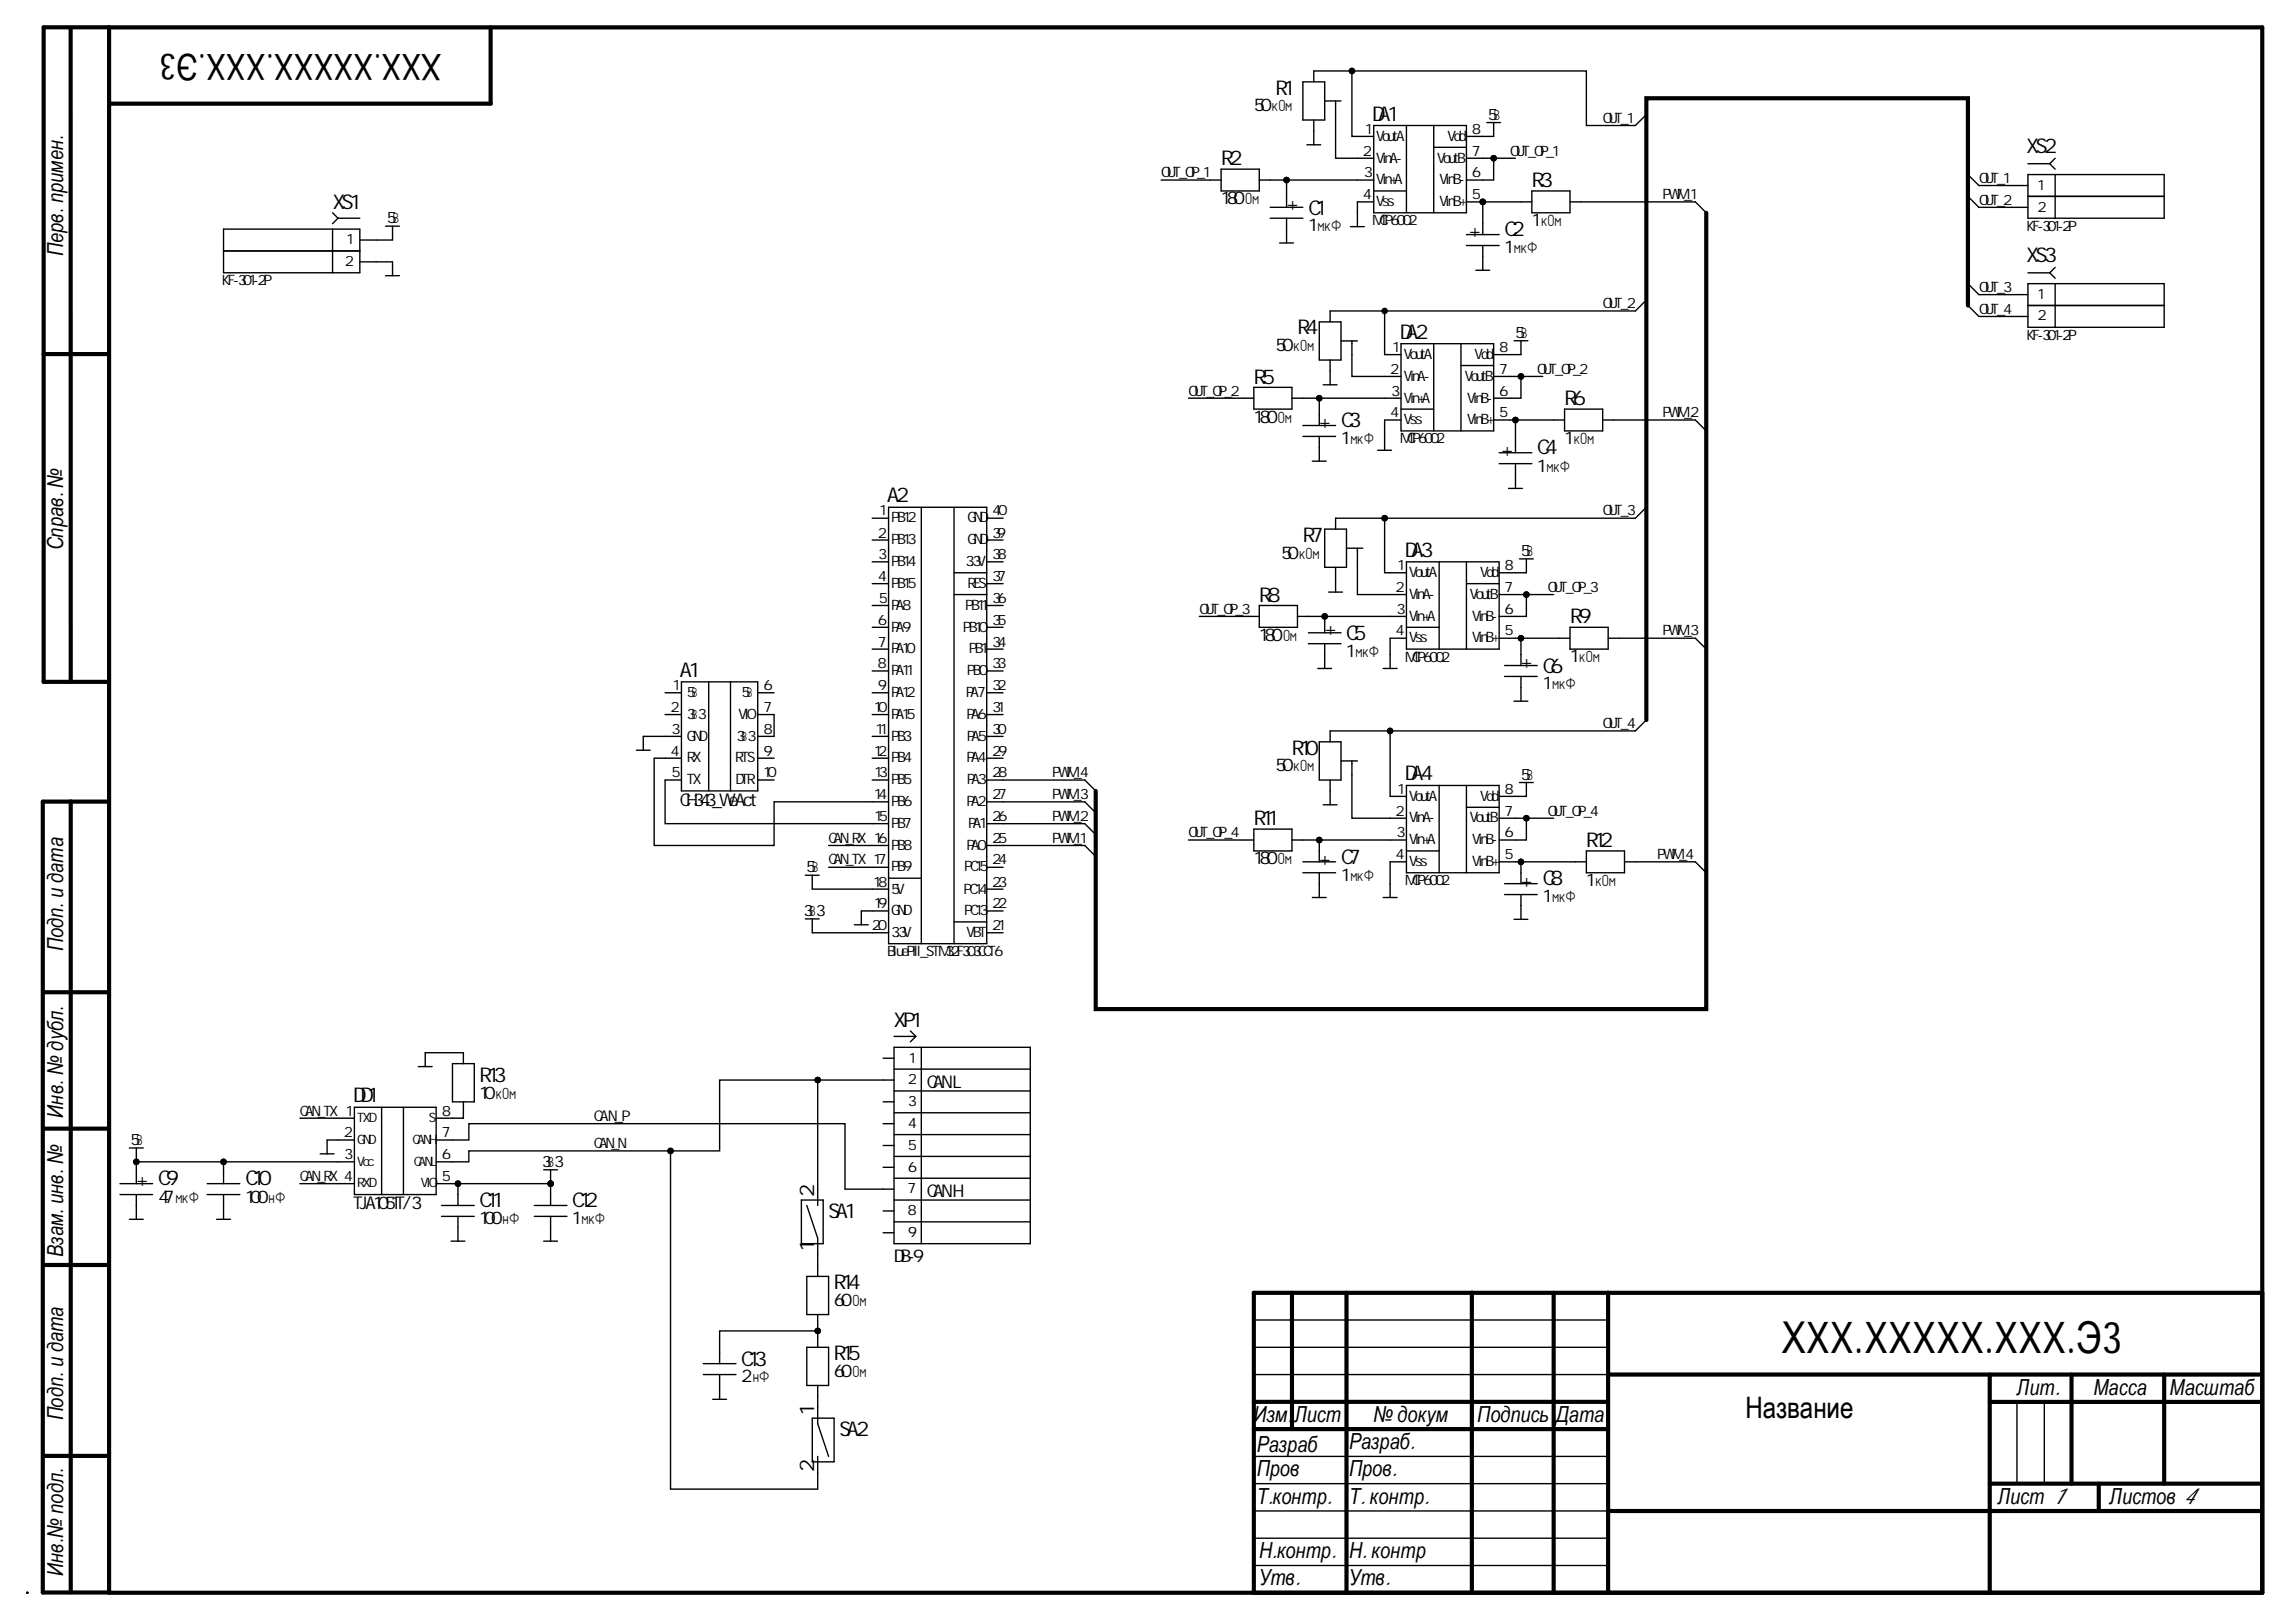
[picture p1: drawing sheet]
<svg xmlns="http://www.w3.org/2000/svg" width="420mm" height="297mm" viewBox="0 0 420 297" stroke-linecap="round" stroke-linejoin="round" font-family="sans-serif">
<defs><g id="words">
<text font-size="8" x="326.2" y="247.6">ХXX.XXXXX.XXX.Э3</text>
<text font-size="6.7" x="80.8" y="9.8" transform="rotate(-180 80.8 9.8)">ХXX.XXXXX.XXX.Э3</text>
<text font-size="5.4" x="319.6" y="259.6">Название</text>
<g font-size="4.1">
<text x="11.6" y="46.8" transform="rotate(-90 11.6 46.8)">Перв. примен.</text>
<text x="11.6" y="100.7" transform="rotate(-90 11.6 100.7)">Справ. №</text>
<text x="11.6" y="174.1" transform="rotate(-90 11.6 174.1)">Подп. и дата</text>
<text x="11.6" y="204.5" transform="rotate(-90 11.6 204.5)">Инв. № дубл.</text>
<text x="11.6" y="230" transform="rotate(-90 11.6 230)">Взам. инв. №</text>
<text x="369.2" y="255.2">Лит.</text>
<text x="383.3" y="255.2">Масса</text>
<text x="397.2" y="255.2">Масштаб</text>
<text x="11.6" y="260" transform="rotate(-90 11.6 260)">Подп. и дата</text>
<text x="229.6" y="260.2">Изм.</text>
<text x="237" y="260.2">Лист</text>
<text x="251.5" y="260.2">№ докум</text>
<text x="270.5" y="260.2">Подпись</text>
<text x="284.9" y="260.2">Дата</text>
<text x="230.1" y="265.7">Разраб</text>
<text x="247" y="265.2">Разраб.</text>
<text x="230.1" y="270.2">Пров</text>
<text x="230.1" y="275.2">Т.контр.</text>
<text x="247" y="270.2">Пров.</text>
<text x="247" y="275.2">Т. контр.</text>
<text x="365.8" y="275.2">Лист 1</text>
<text x="386.2" y="275.2">Листов 4</text>
<text x="230.5" y="285.2">Н.контр.</text>
<text x="247" y="285.2">Н. контр</text>
<text x="11.6" y="288.4" transform="rotate(-90 11.6 288.4)">Инв.№ подл.</text>
<text x="230.5" y="290.2">Утв.</text>
<text x="247" y="290.2">Утв.</text>
</g>
<g font-size="3.7">
<text x="233.5" y="17.3">R1</text>
<text x="251.2" y="22.1">DA1</text>
<text x="371" y="28.1">XS2</text>
<text x="223.6" y="30.3">R2</text>
<text x="280.4" y="34.2">R3</text>
<text x="60.9" y="38.3">XS1</text>
<text x="235.7" y="36.4" transform="rotate(90 235.7 36.4)">+</text>
<text x="239.5" y="39.3">C1</text>
<text x="269.1" y="41.4" transform="rotate(90 269.1 41.4)">+</text>
<text x="275.5" y="43.3">C2</text>
<text x="371" y="48">XS3</text>
<text x="237.5" y="61.2">R4</text>
<text x="256.3" y="62">DA2</text>
<text x="229.6" y="70.2">R5</text>
<text x="241.7" y="76.4" transform="rotate(90 241.7 76.4)">+</text>
<text x="286.4" y="74.2">R6</text>
<text x="245.5" y="78.2">C3</text>
<text x="275" y="81.4" transform="rotate(90 275 81.4)">+</text>
<text x="281.5" y="83.2">C4</text>
<text x="162.4" y="92">A2</text>
<text x="238.5" y="99.1">R7</text>
<text x="257.2" y="101.9">DA3</text>
<text x="230.5" y="110.1">R8</text>
<text x="242.7" y="114.3" transform="rotate(90 242.7 114.3)">+</text>
<text x="246.5" y="117.1">C5</text>
<text x="287.5" y="114.1">R9</text>
<text x="124.5" y="123.9">A1</text>
<text x="278.6" y="120.3" transform="rotate(90 278.6 120.3)">+</text>
<text x="282.5" y="123.1">C6</text>
<text x="236.5" y="138.1">R10</text>
<text x="257.2" y="142.8">DA4</text>
<text x="229.6" y="151">R11</text>
<text x="290.4" y="155.1">R12</text>
<text x="241.7" y="156.3" transform="rotate(90 241.7 156.3)">+</text>
<text x="245.5" y="158">C7</text>
<text x="278.6" y="160.2" transform="rotate(90 278.6 160.2)">+</text>
<text x="282.5" y="162">C8</text>
<text x="163.7" y="188">XP1</text>
<text x="64.6" y="201.7">DD1</text>
<text x="87.8" y="198">R13</text>
<text x="25.1" y="215.1" transform="rotate(90 25.1 215.1)">+</text>
<text x="29" y="217">C9</text>
<text x="45" y="217">C10</text>
<text x="87.8" y="220.9">C11</text>
<text x="104.8" y="220.9">C12</text>
<text x="149.1" y="219.2" transform="rotate(-90 149.1 219.2)">2</text>
<text x="151.7" y="223">SA1</text>
<text x="149.1" y="229" transform="rotate(-90 149.1 229)">1</text>
<text x="152.7" y="235.9">R14</text>
<text x="135.7" y="249.9">C13</text>
<text x="152.7" y="248.9">R15</text>
<text x="149.1" y="259" transform="rotate(-90 149.1 259)">1</text>
<text x="153.7" y="262.9">SA2</text>
<text x="149.1" y="269.4" transform="rotate(-90 149.1 269.4)">2</text>
</g>
<g font-size="3.2">
<text x="229.6" y="20.4">50 кОм</text>
<text x="223.6" y="37.4">180 Ом</text>
<text x="280.4" y="41.3">1 кОм</text>
<text x="239.5" y="42.3">1 мкФ</text>
<text x="275.5" y="46.3">1 мкФ</text>
<text x="233.5" y="64.3">50 кОм</text>
<text x="229.6" y="77.3">180 Ом</text>
<text x="245.5" y="81.3">1 мкФ</text>
<text x="286.4" y="81.3">1 кОм</text>
<text x="281.5" y="86.3">1 мкФ</text>
<text x="234.6" y="102.3">50 кОм</text>
<text x="230.5" y="117.2">180 Ом</text>
<text x="246.5" y="120.2">1 мкФ</text>
<text x="287.5" y="121.2">1 кОм</text>
<text x="282.5" y="126.2">1 мкФ</text>
<text x="233.5" y="141.1">50 кОм</text>
<text x="124.5" y="147.5">CH343_WeAct</text>
<text x="229.6" y="158.1">180 Ом</text>
<text x="245.5" y="161.2">1 мкФ</text>
<text x="282.5" y="165.1">1 мкФ</text>
<text x="290.4" y="162.1">1 кОм</text>
<text x="87.8" y="201.1">10 кОм</text>
<text x="169.7" y="199.1">CAN L</text>
<text x="29" y="220.1">47 мкФ</text>
<text x="45" y="220.1">100 нФ</text>
<text x="64.6" y="221.4">TJA1051T/ 3</text>
<text x="169.7" y="219.1">CAN H</text>
<text x="87.8" y="224.1">100 нФ</text>
<text x="104.8" y="224.1">1 мкФ</text>
<text x="163.7" y="231">DB-9</text>
<text x="152.7" y="239">60 Ом</text>
<text x="135.7" y="253">2 нФ</text>
<text x="152.7" y="252">60 Ом</text>
</g>
<g font-size="2.9">
<text x="272.4" y="21.9">5В</text>
<text x="70.8" y="40.8">5В</text>
<text x="277.4" y="61.9">5В</text>
<text x="278.4" y="101.8">5В</text>
<text x="278.4" y="142.7">5В</text>
<text x="147.6" y="159.7">5В</text>
<text x="147.1" y="167.7">3В3</text>
<text x="23.9" y="209.6">5В</text>
<text x="99.2" y="213.6">3В3</text>
</g>
<text font-size="2.7" x="108.7" y="205.2">CAN_P</text>
<g font-size="2.6">
<text x="293.5" y="22.5">OUT_1</text>
<text x="249.5" y="28.5">2</text>
<text x="249.9" y="24.5">1</text>
<text x="252" y="25.8">VoutA</text>
<text x="252" y="29.8">VinA-</text>
<text x="263.1" y="29.8">VoutB</text>
<text x="265" y="25.8">Vdd</text>
<text x="269.5" y="28.5">7</text>
<text x="269.5" y="24.5">8</text>
<text x="276.5" y="28.5">OUT_OP_1</text>
<text x="212.6" y="32.5">OUT_OP_1</text>
<text x="249.7" y="32.5">3</text>
<text x="252" y="33.7">Vin+A</text>
<text x="263.5" y="33.7">VinB-</text>
<text x="269.5" y="32.5">6</text>
<text x="362.3" y="33.5">OUT_1</text>
<text x="373.1" y="34.7">1</text>
<text x="249.5" y="36.4">4</text>
<text x="251.2" y="41.2">MCP6002</text>
<text x="252" y="37.7">Vss</text>
<text x="263.5" y="37.7">VinB+</text>
<text x="269.5" y="36.4">5</text>
<text x="304.4" y="36.4">PWM_1</text>
<text x="362.3" y="37.4">OUT_2</text>
<text x="373.1" y="38.7">2</text>
<text x="63.5" y="44.7">1</text>
<text x="371" y="42.3">KF-301-2P</text>
<text x="40.6" y="52.2">KF-301-2P</text>
<text x="63.1" y="48.7">2</text>
<text x="362.3" y="53.4">OUT_3</text>
<text x="293.5" y="56.5">OUT_2</text>
<text x="362.3" y="57.4">OUT_4</text>
<text x="373.1" y="54.7">1</text>
<text x="373.1" y="58.7">2</text>
<text x="254.9" y="64.4">1</text>
<text x="257" y="65.7">VoutA</text>
<text x="270" y="65.7">Vdd</text>
<text x="274.4" y="64.4">8</text>
<text x="371" y="62.2">KF-301-2P</text>
<text x="254.5" y="68.4">2</text>
<text x="257" y="69.6">VinA-</text>
<text x="268.2" y="69.6">VoutB</text>
<text x="274.4" y="68.4">7</text>
<text x="281.5" y="68.4">OUT_OP_2</text>
<text x="217.6" y="72.4">OUT_OP_2</text>
<text x="254.5" y="76.4">4</text>
<text x="254.7" y="72.4">3</text>
<text x="257" y="73.7">Vin+A</text>
<text x="257" y="77.7">Vss</text>
<text x="268.6" y="77.7">VinB+</text>
<text x="268.6" y="73.7">VinB-</text>
<text x="274.4" y="76.4">5</text>
<text x="274.4" y="72.4">6</text>
<text x="304.4" y="76.4">PWM_2</text>
<text x="256.3" y="81.1">MCP6002</text>
<text x="161" y="94.3">1</text>
<text x="163.2" y="95.6">PB12</text>
<text x="177.1" y="95.6">GND</text>
<text x="181.7" y="94.3">40</text>
<text x="293.5" y="94.3">OUT_3</text>
<text x="160.7" y="98.4">2</text>
<text x="163.2" y="99.6">PB13</text>
<text x="177.1" y="99.6">GND</text>
<text x="181.7" y="98.4">39</text>
<text x="160.7" y="106.3">4</text>
<text x="160.8" y="102.4">3</text>
<text x="163.2" y="103.6">PB14</text>
<text x="163.2" y="107.6">PB15</text>
<text x="176.8" y="103.6">3.3V</text>
<text x="177.1" y="107.6">RES</text>
<text x="181.7" y="106.3">37</text>
<text x="181.7" y="102.4">38</text>
<text x="255.9" y="104.4">1</text>
<text x="258" y="105.6">VoutA</text>
<text x="271" y="105.6">Vdd</text>
<text x="275.5" y="104.4">8</text>
<text x="160.9" y="110.3">5</text>
<text x="163.2" y="111.6">PA8</text>
<text x="176.7" y="111.6">PB11</text>
<text x="181.7" y="110.3">36</text>
<text x="219.6" y="112.3">OUT_OP_3</text>
<text x="255.5" y="108.4">2</text>
<text x="255.7" y="112.3">3</text>
<text x="258" y="109.6">VinA-</text>
<text x="258" y="113.6">Vin+A</text>
<text x="269.1" y="109.6">VoutB</text>
<text x="269.5" y="113.6">VinB-</text>
<text x="275.5" y="112.3">6</text>
<text x="275.5" y="108.4">7</text>
<text x="283.4" y="108.4">OUT_OP_3</text>
<text x="160.7" y="114.4">6</text>
<text x="160.7" y="118.3">7</text>
<text x="163.2" y="115.6">PA9</text>
<text x="163.2" y="119.6">PA10</text>
<text x="176.3" y="115.6">PB10</text>
<text x="177.4" y="119.6">PB1</text>
<text x="181.7" y="118.3">34</text>
<text x="181.7" y="114.4">35</text>
<text x="255.5" y="116.3">4</text>
<text x="258" y="117.6">Vss</text>
<text x="269.5" y="117.6">VinB+</text>
<text x="275.5" y="116.3">5</text>
<text x="304.4" y="116.3">PWM_3</text>
<text x="160.6" y="122.3">8</text>
<text x="163.2" y="123.6">PA11</text>
<text x="177" y="123.6">PB0</text>
<text x="181.7" y="122.3">33</text>
<text x="257.2" y="121.1">MCP6002</text>
<text x="122.8" y="130.3">2</text>
<text x="123.2" y="126.3">1</text>
<text x="125.7" y="127.5">5В</text>
<text x="125.7" y="131.6">3В3</text>
<text x="135.2" y="131.6">VIO</text>
<text x="135.8" y="127.5">5В</text>
<text x="139.8" y="130.3">7</text>
<text x="139.8" y="126.3">6</text>
<text x="160" y="130.3">10</text>
<text x="160.7" y="126.3">9</text>
<text x="163.2" y="127.5">PA12</text>
<text x="163.2" y="131.6">PA15</text>
<text x="176.9" y="127.5">PA7</text>
<text x="176.9" y="131.6">PA6</text>
<text x="181.7" y="130.3">31</text>
<text x="181.7" y="126.3">32</text>
<text x="122.9" y="134.3">3</text>
<text x="125.7" y="135.6">GND</text>
<text x="134.9" y="135.6">3В3</text>
<text x="139.8" y="134.3">8</text>
<text x="160.4" y="134.3">11</text>
<text x="163.2" y="135.6">PB3</text>
<text x="177" y="135.6">PA5</text>
<text x="181.7" y="134.3">30</text>
<text x="293.5" y="133.3">OUT_4</text>
<text x="122.8" y="138.3">4</text>
<text x="122.9" y="142.2">5</text>
<text x="125.7" y="139.5">RX</text>
<text x="125.7" y="143.5">TX</text>
<text x="134.6" y="139.5">RTS</text>
<text x="134.7" y="143.5">DTR</text>
<text x="139.8" y="142.2">10</text>
<text x="139.8" y="138.3">9</text>
<text x="160" y="138.3">12</text>
<text x="160.1" y="142.2">13</text>
<text x="163.2" y="139.5">PB4</text>
<text x="163.2" y="143.5">PB5</text>
<text x="176.9" y="139.5">PA4</text>
<text x="177" y="143.5">PA3</text>
<text x="181.7" y="142.2">28</text>
<text x="181.7" y="138.3">29</text>
<text x="192.7" y="142.2">PWM_4</text>
<text x="160" y="146.3">14</text>
<text x="163.2" y="147.6">PB6</text>
<text x="176.9" y="147.6">PA2</text>
<text x="181.7" y="146.3">27</text>
<text x="192.7" y="146.3">PWM_3</text>
<text x="255.5" y="149.3">2</text>
<text x="255.9" y="145.3">1</text>
<text x="258" y="146.6">VoutA</text>
<text x="271" y="146.6">Vdd</text>
<text x="275.5" y="149.3">7</text>
<text x="275.5" y="145.3">8</text>
<text x="283.4" y="149.3">OUT_OP_4</text>
<text x="151.7" y="154.2">CAN_RX</text>
<text x="160" y="154.2">16</text>
<text x="160.1" y="150.3">15</text>
<text x="163.2" y="151.5">PB7</text>
<text x="163.2" y="155.5">PB8</text>
<text x="176.9" y="155.5">PA0</text>
<text x="177.3" y="151.5">PA1</text>
<text x="181.7" y="154.2">25</text>
<text x="181.7" y="150.3">26</text>
<text x="192.7" y="154.2">PWM_1</text>
<text x="192.7" y="150.3">PWM_2</text>
<text x="217.6" y="153.2">OUT_OP_4</text>
<text x="255.7" y="153.2">3</text>
<text x="258" y="150.5">VinA-</text>
<text x="258" y="154.5">Vin+A</text>
<text x="269.1" y="150.5">VoutB</text>
<text x="269.5" y="154.5">VinB-</text>
<text x="275.5" y="153.2">6</text>
<text x="151.7" y="158.2">CAN_TX</text>
<text x="160" y="158.2">17</text>
<text x="163.2" y="159.5">PB9</text>
<text x="176.5" y="159.5">PC15</text>
<text x="181.7" y="158.2">24</text>
<text x="255.5" y="157.3">4</text>
<text x="258" y="158.6">Vss</text>
<text x="269.5" y="158.6">VinB+</text>
<text x="275.5" y="157.3">5</text>
<text x="303.4" y="157.3">PWM_4</text>
<text x="160" y="162.3">18</text>
<text x="160" y="166.2">19</text>
<text x="163.2" y="163.5">5V</text>
<text x="163.2" y="167.5">GND</text>
<text x="176.4" y="163.5">PC14</text>
<text x="176.5" y="167.5">PC13</text>
<text x="181.7" y="166.2">22</text>
<text x="181.7" y="162.3">23</text>
<text x="257.2" y="162">MCP6002</text>
<text x="159.6" y="170.2">20</text>
<text x="163.2" y="171.5">3.3V</text>
<text x="176.9" y="171.5">VBT</text>
<text x="181.7" y="170.2">21</text>
<text x="162.4" y="175">BluePill_STM32F303CCT6</text>
<text x="166.4" y="194.5">1</text>
<text x="166.2" y="198.4">2</text>
<text x="166.2" y="202.4">3</text>
<text x="54.9" y="204.2">CAN_TX</text>
<text x="62.9" y="208.2">2</text>
<text x="63.3" y="204.2">1</text>
<text x="80.9" y="208.2">7</text>
<text x="80.9" y="204.2">8</text>
<text x="166.2" y="206.5">4</text>
<text x="63" y="212.1">3</text>
<text x="80.9" y="212.1">6</text>
<text x="108.7" y="210.2">CAN_N</text>
<text x="166.2" y="210.5">5</text>
<text x="166.2" y="214.4">6</text>
<text x="54.9" y="216.1">CAN_RX 4</text>
<text x="80.9" y="216.1">5</text>
<text x="166.1" y="218.4">7</text>
<text x="166.1" y="222.4">8</text>
<text x="166.2" y="226.4">9</text>
</g>
<g font-size="2.4">
<text x="65.4" y="205.4">TXD</text>
<text x="65.4" y="209.4">GND</text>
<text x="75.5" y="209.4">CANH</text>
<text x="78.5" y="205.4">S</text>
<text x="65.4" y="213.3">Vcc</text>
<text x="75.8" y="213.3">CANL</text>
<text x="65.4" y="217.3">RXD</text>
<text x="77.1" y="217.3">VIO</text>
</g>
</g></defs>
<g fill="none" stroke="#000" stroke-width=".76">
<path d="M12.9 5.2v119.5M20 5v286.5h394.2v-286.5h-406.2v119.8h12M89.8 5v14h-69.8M312.4 38.9v145.8h-111.8v-39.9M360.3 55.9v-37.9h-58.9v113.8M8 64.8h11.9M12.9 146.7v144.7M19.8 146.7h-12v144.8h12M8 181.6h11.9M8 206.6h11.9M8 231.5h11.9M236.5 236.6v25"/>
<path d="M246.5 236.6v54.9M269.5 236.6v54.9M284.4 236.6v54.9M294.4 236.6v54.9M414.2 236.6h-184.6v54.9M229.6 256.6h64.8M294.4 251.6h119.8M364.3 251.6v39.9M364.3 256.6h49.9M379.3 251.6v19.9M396.2 251.6v19.9M8 266.5h11.9"/>
<path d="M229.6 261.6h64.8M294.4 276.5h119.8M364.3 271.5h49.9M384.2 271.5v5"/>
</g>
<g fill="none" stroke="#000" stroke-width=".25">
<path d="M238.5 15h4v7h-4zM240.5 15v-2h7v12h4M242.5 18.5h3M244.5 18.5v10.5h7M247.5 13h42.9v10h9l2-2M60.9 38.9l1 1M61.9 39.9h4M61.9 39.9l-1 1M212.6 33h11M223.6 31h6.9v3.9h-6.9zM230.5 33h21M232.5 37.9h6"/>
<path d="M232.5 39.9h6M235.5 33v4.9M235.5 39.9v4.6M239.3 26.5h2.5M240.5 22v4.5M251.5 36.9h-3v4.6M251.5 23h17v15.9h-17zM251.5 34.9h6M257.5 23v15.9M262.5 23v15.9M262.5 27h6M268.5 29h5v4h-5"/>
<path d="M268.5 36.9h3M272.2 22.4h2.5M273.5 22.4v2.6h-5M273.5 29h4M280.5 36.9h-9v6M280.5 34.9h6.9v4h-6.9zM287.4 36.9h23l2 2M360.3 35.9l2 2.1h9M360.3 31.9l2 2.1h9M371.3 31.9h24.9v8h-24.9zM371.3 35.9h24.9M371.3 30h4"/>
<path d="M375.3 30l1 1M376.3 31.9v8M376.3 29l-1 1M40.9 41.9h25v8h-25zM40.9 45.9h25M60.9 41.9v8M65.9 47.9h6v2.6M70.6 41.4h2.5M70.6 50.5h2.5M71.9 41.4v2.5h-6M234.3 44.5h2.5M241.5 58.9h4v7h-4z"/>
<path d="M247.2 41.5h2.6M253.5 56.9v8h3M268.5 42.9h6M268.5 44.9h6M270.2 49.5h2.5M271.5 44.9v4.6M301.4 54.9l-2 2h-55.9v2M360.3 51.9l2 2h9M360.3 55.9l2 2h9M371.3 51.9h24.9v8h-24.9zM371.3 55.9h24.9M371.3 49.9h4"/>
<path d="M375.3 49.9l1 1M376.3 51.9v8M376.3 48.9l-1 1M217.6 72.9h12M229.6 70.9h6.9v4h-6.9zM236.5 72.9h20M238.5 77.9h6M238.5 79.9h6M241.5 72.9v5M241.5 79.9v4.5M242.3 70.4h2.5M243.5 65.9v4.5"/>
<path d="M245.5 62.4h3M247.5 62.4v6.5h9M256.5 76.9h-3v5.5M256.5 62.9h17v16h-17zM256.5 74.9h6M262.5 62.9v16M267.5 62.9v16M267.5 66.9h6M273.5 76.9h12.9M273.5 68.9h5v4h-5M277.2 62.4h2.5M277.5 76.9v6"/>
<path d="M278.5 62.4v2.5h-5M278.5 68.9h3.9M286.4 74.9h7v4h-7zM293.4 76.9h17l2 2M159.7 94.8h3M159.7 98.8h3M162.7 92.8h18v79.9h-18zM168.7 92.8v79.9M174.7 92.8v79.9M180.7 94.8h2.9M180.7 98.8h2.9M240.3 84.4h2.5"/>
<path d="M242.5 96.8h4v7h-4zM244.5 96.8v-2h9v10h4M252.2 82.4h2.6M274.5 82.9h6M274.5 84.9h6M276.2 89.4h2.5M277.5 84.9v4.5M301.4 92.8l-2 2h-45.9M159.7 102.8h3M159.7 106.8h3M159.7 110.8h3M159.7 114.8h3"/>
<path d="M159.7 118.8h3M174.7 104.8h6M174.7 108.8h6M180.7 102.8h2.9M180.7 106.8h2.9M180.7 110.8h2.9M180.7 114.8h2.9M180.7 118.8h2.9M219.6 112.8h10.9M230.5 110.8h7v4h-7zM237.5 112.8h20M239.5 115.8h6"/>
<path d="M239.5 117.8h6M242.5 112.8v3M242.5 117.8v4.5M243.3 108.4h2.5M244.5 103.8v4.6M246.5 100.3h3M248.5 100.3v8.5h9M257.5 102.8h17v16h-17zM257.5 114.8h6M257.5 116.8h-3v5.5M263.5 102.8v16M268.5 106.8h6"/>
<path d="M268.5 102.8v16M274.5 116.8h12.9M274.5 108.8h4.9v4h-4.9M278.2 102.3h2.5M278.5 116.8v5M279.4 102.3v2.5h-4.9M279.4 108.8h5M287.4 114.8h7v4h-7zM294.4 116.8h16l2 2M116.5 137.3h2.5M121.8 126.8h3M121.8 130.8h3"/>
<path d="M124.8 138.8h-5v15.9h21.9v-7.9h21M124.8 134.8h-7v2.5M124.8 124.8h13.9v20h-13.9zM129.7 124.8v20M133.7 124.8v20M138.7 126.8h3M138.7 130.8h3v4h-3M138.7 138.8h3M159.7 122.8h3M159.7 126.8h3M159.7 130.8h3M159.7 134.8h3"/>
<path d="M159.7 138.8h3M180.7 122.8h2.9M180.7 126.8h2.9M180.7 130.8h2.9M180.7 138.8h2.9M180.7 134.8h2.9M241.3 122.3h2.5M241.5 135.8h4v7h-4zM245.5 139.3h3M247.5 139.3v10.4h10M253.2 122.3h2.6M254.5 133.8v12h3"/>
<path d="M275.5 121.8h5.9M275.5 123.8h5.9M277.2 128.3h2.5M278.5 123.8v4.5M301.4 131.8l-2 2h-55.9v2M124.8 142.8h-3v7.9h40.9M138.7 142.8h3M151.7 154.7h11M151.7 158.7h11M159.7 142.8h3M180.7 142.8h17.9l2 2M180.7 146.8h17.9l2 2"/>
<path d="M180.7 154.7h17.9l2 2M180.7 158.7h2.9M180.7 150.7h17.9l2 2M217.6 153.7h12M229.6 151.7h6.9v4h-6.9zM236.5 153.7h21M238.5 157.7h6M238.5 159.7h6M241.5 153.7v4M241.5 159.7v4.6M242.3 147.3h2.5M243.5 142.8v4.5"/>
<path d="M257.5 157.7h-3v6.6M257.5 143.8h17v15.9h-17zM257.5 155.7h6M263.5 143.8v15.9M268.5 143.8v15.9M268.5 147.7h6M274.5 157.7h15.9M274.5 149.7h4.9v4h-4.9M278.2 143.2h2.5M278.5 157.7v4M279.4 143.2v2.6h-4.9M279.4 149.7h5"/>
<path d="M290.4 155.7h7v4h-7zM297.4 157.7h13l2 2M147.4 160.2h2.6M147.4 168.2h2.6M148.7 160.2v2.5h14M148.7 168.2v2.5h14M156.4 169.3h2.6M162.7 166.7h-5v2.6M162.7 160.7h6M174.7 168.7h6M180.7 162.7h2.9M180.7 170.7h2.9"/>
<path d="M180.7 166.7h2.9M240.3 164.3h2.5M253.2 164.3h2.6M275.5 161.7h5.9M275.5 163.7h5.9M277.2 168.3h2.5M278.5 163.7v4.6M76.6 195.2h2.5M82.8 194.7h4v7h-4zM84.8 194.7v-2h-6.9v2.5M149.7 197.7v22.9M161.7 193.7h2"/>
<path d="M163.7 197.7h-31.9v12.9h-46v2h-6M163.7 191.7h24.9v35.9h-24.9zM163.7 189.7h4M163.7 195.7h24.9M163.7 199.7h24.9M166.7 188.7l1 1M167.7 189.7l-1 1M168.7 191.7v35.9M22 218.6h5.9M22 216.6h5.9M23.7 210.1h2.5M25 210.1v2.5"/>
<path d="M25 218.6v4.6M37.9 218.6h6M37.9 216.6h6M40.9 212.6v4M40.9 218.6v4.6M54.9 204.7h10M54.9 216.6h10M58.6 211.2h2.6M64.9 212.6h-39.9v4M64.9 202.7h14.9v15.9h-14.9zM64.9 208.6h-5v2.6M69.9 202.7v15.9"/>
<path d="M73.9 202.7v15.9M79.8 216.6h21M79.8 208.6h6v-2.9h68.9v11.9h9M83.8 216.6v4M84.8 201.7v3h-5M99.5 214.1h2.6M100.8 214.1v6.5M122.8 210.6v61.9h26.9v-6M146.7 219.6h4v8h-4zM161.7 201.7h2M161.7 205.7h2M161.7 209.6h2"/>
<path d="M161.7 213.6h2M163.7 219.6h24.9M163.7 203.7h24.9M163.7 207.7h24.9M163.7 211.6h24.9M163.7 215.6h24.9M23.7 223.2h2.5M39.7 223.2h2.5M80.8 222.6h6M80.8 220.6h6M82.6 227.2h2.5M83.8 222.6v4.6"/>
<path d="M97.8 222.6h6M97.8 220.6h6M99.5 227.2h2.6M100.8 222.6v4.6M147.7 220.6l2 6v7M147.7 233.6h4v7h-4zM161.7 221.6h2M161.7 225.6h2M163.7 223.6h24.9M128.8 251.6h5.9M128.8 249.6h5.9M130.5 256.1h2.5"/>
<path d="M131.8 251.6v4.5M147.7 246.6h4v7h-4zM148.7 259.6h4v7.9h-4zM149.7 240.6v6M149.7 243.6h-17.9v6M149.7 253.6v7l2 5.9M229.6 241.6h64.8M229.6 246.6h64.8M229.6 251.6h64.8M369.3 256.6v14.9M374.3 256.6v14.9M229.6 266.5h64.8"/>
<path d="M229.6 271.5h64.8M229.6 276.5h64.8M4.9 291.4h.2v.2h-.2zM229.6 281.5h64.8M229.6 286.5h64.8"/>
<circle cx="5" cy="291.5" r=".1"/>
</g>
<g fill="#000">
<circle cx="247.5" cy="13" r=".51"/>
<circle cx="235.5" cy="33" r=".51"/>
<circle cx="271.5" cy="36.9" r=".51"/>
<circle cx="273.5" cy="29" r=".51"/>
<circle cx="253.5" cy="56.9" r=".51"/>
<circle cx="241.5" cy="72.9" r=".51"/>
<circle cx="277.5" cy="76.9" r=".51"/>
<circle cx="278.5" cy="68.9" r=".51"/>
<circle cx="253.5" cy="94.8" r=".51"/>
<circle cx="242.5" cy="112.8" r=".51"/>
<circle cx="278.5" cy="116.8" r=".51"/>
<circle cx="279.5" cy="108.8" r=".51"/>
<circle cx="254.5" cy="133.8" r=".51"/>
<circle cx="241.5" cy="153.7" r=".51"/>
<circle cx="278.5" cy="157.7" r=".51"/>
<circle cx="279.5" cy="149.7" r=".51"/>
<circle cx="149.7" cy="197.7" r=".51"/>
<circle cx="25" cy="212.6" r=".51"/>
<circle cx="40.9" cy="212.6" r=".51"/>
<circle cx="83.8" cy="216.6" r=".51"/>
<circle cx="100.8" cy="216.6" r=".51"/>
<circle cx="122.8" cy="210.6" r=".51"/>
<circle cx="149.7" cy="243.6" r=".51"/>
</g>
<g fill="none" stroke="#000" stroke-width=".18">
<circle cx="247.5" cy="13" r=".51"/>
<circle cx="235.5" cy="33" r=".51"/>
<circle cx="271.5" cy="36.9" r=".51"/>
<circle cx="273.5" cy="29" r=".51"/>
<circle cx="253.5" cy="56.9" r=".51"/>
<circle cx="241.5" cy="72.9" r=".51"/>
<circle cx="277.5" cy="76.9" r=".51"/>
<circle cx="278.5" cy="68.9" r=".51"/>
<circle cx="253.5" cy="94.8" r=".51"/>
<circle cx="242.5" cy="112.8" r=".51"/>
<circle cx="278.5" cy="116.8" r=".51"/>
<circle cx="279.5" cy="108.8" r=".51"/>
<circle cx="254.5" cy="133.8" r=".51"/>
<circle cx="241.5" cy="153.7" r=".51"/>
<circle cx="278.5" cy="157.7" r=".51"/>
<circle cx="279.5" cy="149.7" r=".51"/>
<circle cx="149.7" cy="197.7" r=".51"/>
<circle cx="25" cy="212.6" r=".51"/>
<circle cx="40.9" cy="212.6" r=".51"/>
<circle cx="83.8" cy="216.6" r=".51"/>
<circle cx="100.8" cy="216.6" r=".51"/>
<circle cx="122.8" cy="210.6" r=".51"/>
<circle cx="149.7" cy="243.6" r=".51"/>
</g>
<use href="#words"/>
</svg>
